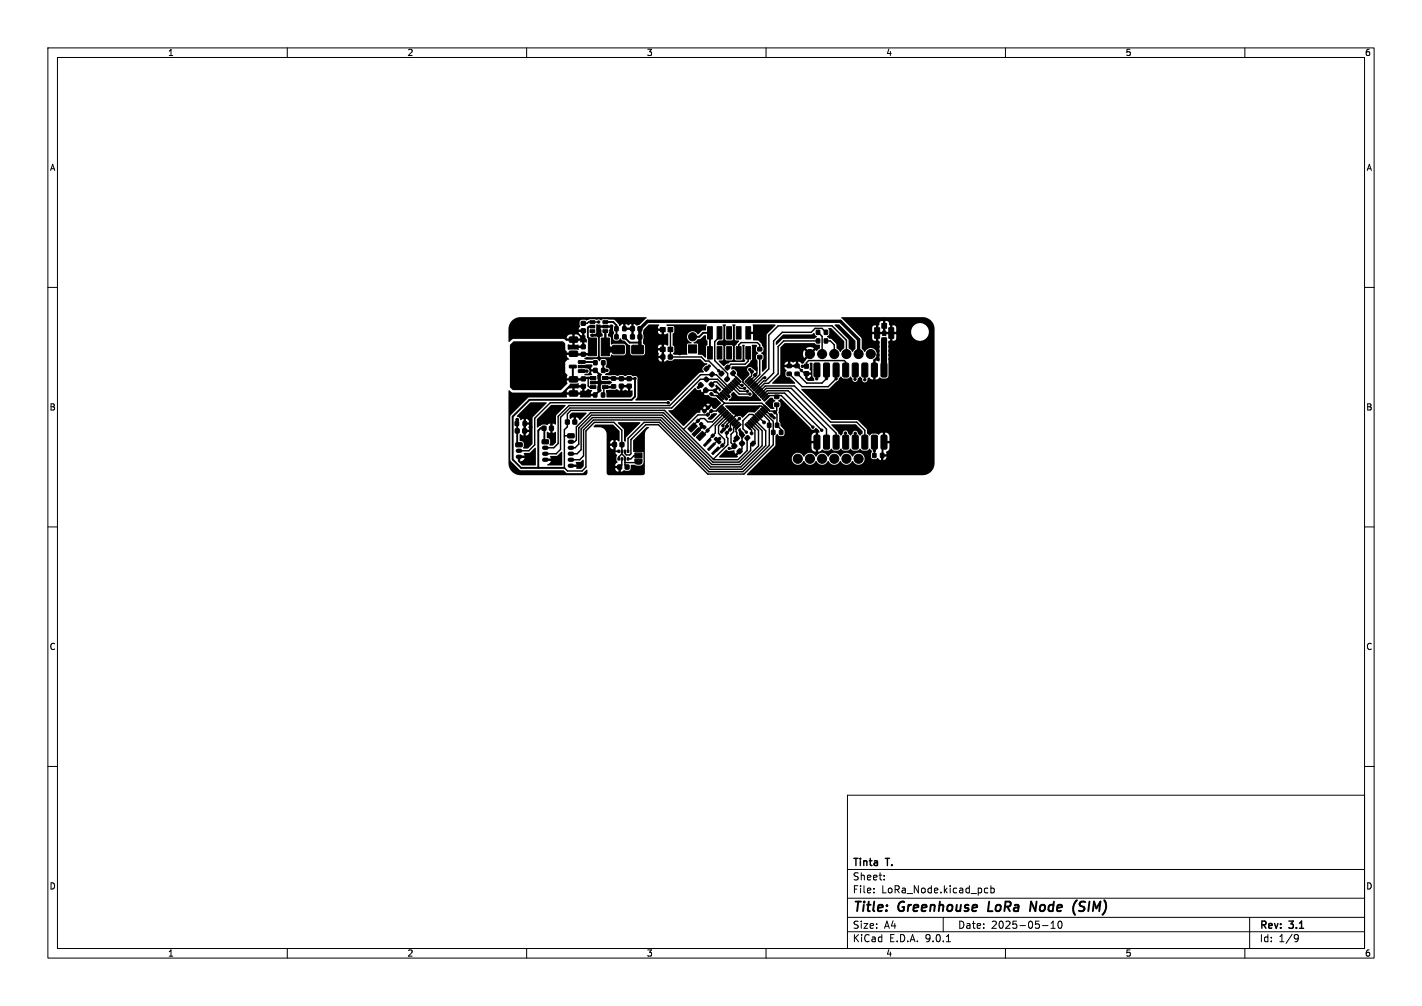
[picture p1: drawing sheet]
<svg xmlns="http://www.w3.org/2000/svg" width="297mm" height="210mm" viewBox="0 0 297 210" stroke-linecap="round" stroke-linejoin="round" font-family="sans-serif">
<defs><g id="words">
<g font-size="2.8">
<text x="178" y="190.9">Title:</text>
<text x="187.7" y="190.9">Greenhouse</text>
<text x="207.2" y="190.9">LoRa</text>
<text x="216.8" y="190.9">Node</text>
<text x="226.5" y="190.9">(SIM)</text>
</g>
<g font-size="2.1">
<text x="178" y="184">Sheet:</text>
<text x="178" y="181.2">Tinta</text>
<text x="185.2" y="181.2">T.</text>
<text x="178" y="186.7">File:</text>
<text x="184.1" y="186.7">LoRa_Node.kicad_pcb</text>
<text x="178" y="196.9">KiCad</text>
<text x="178" y="194.1">Size:</text>
<text x="184.7" y="194.1">A4</text>
<text x="185.7" y="196.9">E.D.A.</text>
<text x="193.3" y="196.9">9.0.1</text>
<text x="200" y="194.1">Date:</text>
<text x="207" y="194.1">2025-05-10</text>
<text x="263" y="194.3">Rev:</text>
<text x="263" y="196.9">Id:</text>
<text x="267.1" y="196.9">1/9</text>
<text x="269.4" y="194.3">3.1</text>
</g>
<g font-size="1.8">
<text x="35" y="11.9">1</text>
<text x="85" y="11.9">2</text>
<text x="135" y="11.9">3</text>
<text x="185" y="11.9">4</text>
<text x="235" y="11.9">5</text>
<text x="285" y="11.9">6</text>
<text x="10.3" y="35.9">A</text>
<text x="285.4" y="35.9">A</text>
<text x="10.3" y="85.9">B</text>
<text x="285.3" y="85.9">B</text>
<text x="10.3" y="135.9">C</text>
<text x="285.3" y="135.9">C</text>
<text x="10.3" y="185.9">D</text>
<text x="285.3" y="185.9">D</text>
<text x="35" y="199.9">1</text>
<text x="85" y="199.9">2</text>
<text x="135" y="199.9">3</text>
<text x="185" y="199.9">4</text>
<text x="235" y="199.9">5</text>
<text x="285" y="199.9">6</text>
</g>
</g></defs>
<g fill="none" stroke="#000" stroke-width=".21">
<path d="M10 10h277v190h-277zM12 12h273v186h-273zM60 10v2M110 10v2M160 10v2M210 10v2M260 10v2M10 60h2M285 60h2M10 110h2M285 110h2M10 160h2"/>
<path d="M177 166h108v32h-108zM285 160h2M60 198v2M110 198v2M160 198v2M177 194.5h108M177 191.5h108M177 187.5h108M177 181.5h108M182.5 186.3v.1M182.5 185.5v.1M184.7 183.6v.1"/>
<path d="M184.7 182.8v.1M197 191.5v3M197.7 196.6h.8M205.7 186.3h.6M205.7 185.5h.6M207 185.5l.4-.1 .3 .3-.2 .6h-.5M207 184.9v1.5M210 198v2M217.7 193.2h1.2M219.5 193.8h.9M219.5 192.7l.5-.4v1.5M221.2 192.4l.1-.1a.8 .8 0 0 1 .5 .7 .8 .8 0 0 1-.5 .8 1 1 0 0 1-.1-1.4z"/>
<path d="M260 198v2M261 191.5v6.5M270.6 195.1l.5 .1a.99 .99 0 0 1-.4 1.4h-.2M271.2 195.7l-.3 .3h-.3"/>
</g>
<g fill="none" stroke="#000" stroke-width=".4">
<path d="M119.6 76.5v2.6l.2 .1M121.5 75.6h2.5M121.7 74l.1 .1M123.7 68.2h-.7l-.2 .2v2l.9 .9M123.9 79.9h1M124.4 77.3l.7 .7v1.7l-.2 .2M124.9 79.9l.2 .1v1.7l-.8 .8M126 75.7v1.6M126.4 67.2h1.7l.7 .7v2.4M130.4 68.6v.1M130.4 70.4l1.1 1.1h2.2M131.4 79.1l1.2-.1v3.8l-.7 .7h-21.3l-3.5 3.5v8.9l1.7 1.8h9.1"/>
<path d="M148.2 69.4l.1 .1M148.3 69.5h-1.4l-.9 .8h-1.3M148.3 69.5v4.2M151.9 76.7h.1M153.1 77.9v.2M108 87.6v4.9l.4 .4h-.3M108 90h.1M108 87.6h.1M113.9 92.2l-.2-.2v-2.5l-.8-.1-.5 .5 .1 7.8M118.5 88.1h.1M121.8 80.6h.1M129.8 80.6h1.6"/>
<path d="M133.2 96.4h.1M184.3 92.7v2.4M206.6 188.2l-.3 2h1M215.1 190.2l.3-2 .9 2M224.9 187.9l-.1 .1M225.3 190.1l.8 .1M225.9 188.2l-.3 .2-.1 .4 .3 .4"/>
</g>
<g fill="#000" stroke="#000" stroke-width=".21">
<path d="M119 73.3h1.5l.2 .2v.8l-.3 .1h-1.4l-.1-.2zM119 70.4l1.5-.1 .2 .3v.7l-.3 .2h-1.4l-.1-.3zM118.9 76.3l1.4-.1 .1 .5-1.4 .1zM119 78.7l1.5-.1 .2 .3v.7l-.3 .2h-1.4l-.1-.3zM121.4 73.6h.8v.7h-.8zM121.4 72h.8v.8h-.8zM121.4 67.1h.8v.8h-.8zM121.4 68.7h.8v.7h-.8zM121.4 78.7h.8v.8h-.8zM120.8 77.2h1.4v.5l-1.3 .1zM120.8 75.3h1.4v.5l-1.3 .1zM122.9 70.6h1.7v3.7h-1.7z"/>
<path d="M124 76.9h.7v.8h-.7zM123.2 66.9h1v.6h-1zM123.2 67.9h1v.5h-1zM123.2 68.8h1v.6h-1zM123.3 78.6h1.2v.6h-1.2zM124 75.3h.7v.8h-.7zM125.6 70.6h1.7v3.7h-1.7zM125.7 76.9h.6v.8h-.6zM125.7 75.3h.6v.8h-.6zM125.9 68.8h1v.6h-1zM125.9 67.9h1v.5h-1zM125.9 66.9h1v.6h-1z"/>
<path d="M125.8 78.6h1.2v.6h-1.2zM127.7 78.7h.9v.7h-.9zM128.4 69.9h.7v.8h-.7zM128.4 68.2h.7v.8h-.7zM130.1 69.9h.6v.8h-.6zM129.4 78.7h.8v.7h-.8zM128 72.1h2.4v1.7h-2.4zM130.1 68.2h.6v.8h-.6zM131 78.7h.8v.7h-.8zM131.7 68.2h.8v.8h-.8zM131.7 69.9h.8v.8h-.8zM133.3 68.2h.7v.8h-.7z"/>
<path d="M133.3 69.9h.7v.8h-.7zM132 72.1h2.4v1.7h-2.4zM138.1 74.1h.7v.8h-.7zM137.9 72.5h1v.9h-1zM137.9 68.4h1v.9h-1zM139.6 74.1h.8v.8h-.8zM139.5 72.5h1v.9h-1zM139.5 68.4h1v.9h-1zM143.8 72h1.7v1.7h-1.7zM147.1 79l.5-.3 .5 .6-.6 .4-.5-.5zM147.5 76.5h.2l.4 .4-.6 .6-.5-.5zM148.6 77.7h.3l.3 .4-.5 .6-.5-.5z"/>
<path d="M147.8 72.4h1v2.5h-1zM147.8 68.2h1v2.6h-1zM149.8 72.4h1v2.5h-1zM149.8 68.2h1v2.6h-1zM150.6 77.5h.3l.3 .4-.6 .6-.4-.5zM151.9 76.3h.2l.4 .4-.6 .6-.5-.5zM151.4 79.1l.5-.5 .5 .5-.6 .6-.4-.4zM152.6 79.9l.2-.2 .9 1.1-.2 .1zM151.8 72.4h1v2.5h-1zM151.8 68.2h1v2.6h-1zM153 79.4l1.1 .9-.1 .2-1.1-.9zM152.6 77.8l.6-.4 .4 .5-.5 .5-.5-.3z"/>
<path d="M153.3 79.1l.2-.1 .9 1.1-.2 .1zM153.6 78.8l.2-.1 1 1-.2 .1zM153.8 72.4h1v2.5h-1zM153.8 68.2h1v2.6h-1zM155.6 79.6l1-.9 .2 .1-1 1zM155.8 72.4h1v2.5h-1zM155.8 68.2h1v2.6h-1zM157 77.3h.2l.2 .3-.4 .3-.3-.3zM157.6 77.9h.2l.3 .3-.4 .4-.3-.3zM158.3 72.6h.8v.6h-.8zM158.3 74.2h.8v.7h-.8zM164.4 76.1h.8v.6h-.8z"/>
<path d="M164.4 77.7h.8v.7h-.8zM166.1 76.1h.8v.6h-.8zM166.1 77.7h.8v.7h-.8zM168 76.1h.8v.7h-.8zM168 77.6h.8v.8h-.8zM170.1 75.8h.9l.3 .2v2.4l-.3 .3h-.8l-.2-.2v-2.4zM170.5 69h.7v.8h-.7zM170.5 70.8h.7v.8h-.7zM172.2 69h.6v.8h-.6zM172.1 75.8h.9l.3 .2v2.4l-.3 .3h-.8l-.2-.2v-2.4zM172.2 70.8h.6v.8h-.6zM174.1 75.8h.9l.3 .2v2.4l-.3 .3h-.8l-.2-.2v-2.4z"/>
<path d="M176.1 75.9l.8-.1 .4 .2v2.4l-.3 .3h-.8l-.2-.2zM178.1 75.8h.9l.3 .2v2.4l-.3 .3h-.8l-.2-.2v-2.4zM180.1 75.8h.9l.3 .2v2.4l-.3 .3h-.8l-.2-.2v-2.4zM182.1 75.8h.9l.3 .2v2.4l-.3 .3h-.8l-.2-.2v-2.4zM182.7 68.4h1v2.2h-1zM184.2 70.5h1v1h-1zM184.2 67.5h1v1h-1zM184.1 75.8h.9l.3 .2v2.4l-.3 .3h-.8l-.2-.2v-2.4zM185.6 68.4h1.1v2.2h-1.1zM107.6 88h.7v.8h-.7zM107.6 89.5h.8v.9h-.8zM107.8 92.5l1.2-.1 .1 .8-.2 .1h-1.1l-.1-.2z"/>
<path d="M109.2 89.5h.8v.9h-.8zM109.3 88h.6v.8h-.6zM113.2 89h.8v.8h-.8zM113.3 91.8h1.2l.1 .7-.2 .2h-1.1l-.1-.2zM114.8 89h.8v.8h-.8zM118.1 87.7h.8v.8h-.8zM119.7 87.7h.7v.8h-.7zM118.6 90.6l1.2-.1 .1 .8-.2 .1h-1l-.2-.2zM119 81.6h1.5l.2 .2v.8l-.3 .1h-1.4l-.1-.2zM121.4 80.3h.8v.7h-.8zM124 82h.6v.9h-.6zM123.3 79.6h1.2v.6h-1.2z"/>
<path d="M123.3 80.5h1.2v.6h-1.2zM125.6 82h.7v.9h-.7zM125.8 80.5h1.2v.6h-1.2zM127.7 80.3h.9v.7h-.9zM128 92.4h.7v.8h-.7zM129 97.1h.8v.8h-.8zM129 94h.4v.5h-.4zM129 95.6h.4v.5h-.4zM129.4 80.2h.8v.8h-.8zM129.7 94h.4v.5h-.4zM129.7 95.6h.4v.5h-.4zM129.5 92.4h.8v.8h-.8z"/>
<path d="M130.6 97.1h.8v.8h-.8zM130.3 94h.4v.5h-.4zM130.3 95.6h.4v.5h-.4zM131 94h.3v.5h-.3zM131 95.6h.3v.5h-.3zM131 80.2h.8v.8h-.8zM132.7 93.5l.3-.2 .9 .1 .2 .3v.7h-1.5zM132.6 94.6h1.5v1h-1.5zM132.6 95.9h1.5v.7l-.4 .3h-.8l-.3-.3zM143.7 89.5l1.2-1.3 .7 .8-1.2 1.2zM145.4 87.8l.4-.3 .3 .3-.4 .4-.3-.2zM146.2 79.9h.2l.5 .5-.4 .5-.6-.5z"/>
<path d="M146.1 88.5l.4-.3 .3 .3-.4 .4-.3-.2zM148.3 91.6l.3 .3-1.4 1.3-.3-.3zM147 81.3l.5-.4 .5 .7-.6 .4-.5-.5zM146.8 89.1l.3-.3 .4 .4-.4 .4-.3-.3zM146.8 85.8l.4-.3 .3 .4-.4 .3-.3-.2zM145.4 91.3l1.3-1.3 .7 .7-1.3 1.3zM149.1 92.4l.3 .3-1.3 1.4-.3-.3zM147.5 89.8l.3-.3 .3 .4-.3 .3-.3-.2zM147.5 86.5l.3-.3 .4 .3-.4 .4-.3-.2zM147.6 85.1l.3-.3 .3 .3-.3 .4-.3-.2zM148.1 80.1l.5-.3 .5 .6-.5 .4-.5-.5zM148.3 82.1l.3-.2 .3 .4-.3 .3-.4-.3z"/>
<path d="M148.6 94.6l1.4-1.3 .3 .3-1.4 1.3zM148.2 85.7l.4-.2 .3 .3-.4 .4-.3-.3zM148.5 90.9l.4-.3 .3 .3-.4 .4-.3-.2zM148.9 81.5l.4-.3 .3 .5-.4 .2-.3-.3zM149.2 91.6l.4-.3 .3 .3-.4 .4-.3-.2zM150.7 84.6l.2 .2-1.1 .9-.1-.2zM149.7 82.7l.2-.1 1 1-.2 .1zM150.1 85.9l.9-1 .2 .1-.9 1.1zM150.1 82.3l.2-.1 .9 1.1-.2 .1zM149.9 92.2l.3-.3 .4 .4-.4 .4-.3-.3zM150.4 86.2l1-.9 .2 .1-.9 1zM150.4 82l.3-.1 .9 1-.2 .1z"/>
<path d="M150.8 86.6l.9-1 .2 .1-.9 1.1zM150.8 81.6l.2-.1 .9 1.1-.2 .1zM150.6 92.9l.3-.3 .3 .4-.3 .3-.3-.2zM152.1 86l.2 .2-1 .9-.1-.2zM151.2 81.3l.2-.1 .9 1-.2 .1zM150.8 89.6l.4-.3 .3 .4-.4 .3-.3-.2zM151.5 87.3l.9-1 .3 .1-1 1.1zM151.5 80.9l.2-.1 1 1.1-.3 .1zM152.8 86.7l.2 .2-1 .9-.1-.2zM152 80.5l1 .9-.1 .2-1-.9zM151.7 90h.2l.3 .3-.4 .4-.3-.3zM151.8 88.7h.2l.2 .3-.4 .3-.3-.3z"/>
<path d="M153.1 87l.3 .3-1.1 .9-.1-.2zM152.3 80.1l1.1 .9-.1 .3-1.1-1zM152.6 88.3l.9-.9 .2 .1-.9 1.1zM152.4 89.3h.2l.3 .3-.4 .4-.3-.3zM152.9 88.7l1-.9 .2 .1-1 1zM153.2 92.6h.4l.3 .5-.5 .6-.6-.6zM153.3 89l.9-.9 .2 .1-.9 1.1zM154.6 88.5l.2 .2-1.1 .9-.1-.2zM153.7 91h.4l.3 .5-.5 .5-.6-.5zM154.3 93.7h.4l.3 .5-.5 .6-.6-.6zM154.5 92.4l.5-.4 .5 .6-.5 .5-.5-.4zM155.6 88.6l.2-.1 1 1-.2 .1z"/>
<path d="M156 88.2l.2-.1 .9 1.1-.2 .1zM156 80l.9-1 .2 .1-.9 1.1zM156 91h.3l.3 .4-.6 .6-.4-.5zM156.3 87.9l.2-.1 1 1-.2 .1zM157.3 79.4l.2 .2-1.1 .9-.1-.2zM156.7 87.5l.2-.1 .9 1-.2 .2zM156.7 80.7l.9-1 .2 .2-.9 1zM157.1 87l1.1 1-.1 .2-1.1-.9zM157 81l1-.9 .2 .1-.9 1.1zM157.2 92.1h.3l.3 .5-.6 .5-.5-.4zM157.5 86.7l1 .9-.1 .2-1-.9zM158.3 80.5l.2 .2-1 .9-.1-.2z"/>
<path d="M157.9 86.3l1 1-.1 .2-1.1-.9zM158.7 80.8l.2 .2-1 1-.2-.3zM158.2 86l1 .9-.1 .2-1-.9zM158.1 82.1l.9-.9 .2 .1-.9 1zM158.5 85.7l.2-.1 .9 1.1-.2 .1zM158.5 82.5l.9-1 .2 .1-.9 1.1zM158.8 85.4l.2-.1 1 1-.3 .1zM159.7 81.9l.3 .2-1.1 .9-.1-.2zM159.2 85l.2-.1 .9 1.1-.2 .1zM159.2 83.2l.9-1 .2 .1-.9 1.1zM159.5 84.7l.2-.1 1 1-.2 .1zM159.5 83.5l1-.9 .2 .1-1 1z"/>
<path d="M160.3 88.4h.7v.8h-.7zM161 86.4h.2l.3 .3-.3 .4-.4-.3zM161.2 89.9h.6v.8h-.6zM161.8 84.2h.8v.6h-.8zM161.8 82.5h.8v.7h-.8zM161.7 85.7h.2l.3 .3-.3 .4-.4-.3zM162 88.4h.6v.8h-.6zM162.8 89.9h.7v.8h-.7zM170.1 91l.8-.2 .4 .3v2.4l-.3 .3h-.8l-.2-.3zM172.1 91l.8-.2 .4 .3v2.4l-.3 .3h-.8l-.2-.3zM174.1 91l.8-.2 .4 .3v2.4l-.3 .3h-.8l-.2-.3zM176.1 91l.8-.2 .4 .3v2.4l-.3 .3h-.8l-.2-.3z"/>
<path d="M178.1 91l.8-.2 .4 .3v2.4l-.3 .3h-.8l-.2-.3zM180.1 91l.8-.2 .4 .3v2.4l-.3 .3h-.8l-.2-.3zM182.1 91l.8-.2 .4 .3v2.4l-.3 .3h-.8l-.2-.3zM182.3 94.7h.6v.8h-.6zM184.1 91l.8-.2 .4 .3v2.4l-.3 .3h-.8l-.2-.3zM183.9 94.7h.7v.8h-.7z"/>
<circle cx="107.5" cy="67.8" r=".25"/>
<circle cx="107.9" cy="74.6" r=".25"/>
<circle cx="107.9" cy="78.3" r=".25"/>
<circle cx="107.9" cy="76.4" r=".25"/>
<circle cx="108.9" cy="75.5" r=".25"/>
<circle cx="108.9" cy="79.2" r=".25"/>
<circle cx="108.9" cy="77.3" r=".25"/>
<circle cx="109" cy="67.8" r=".25"/>
<circle cx="110" cy="74.6" r=".25"/>
<circle cx="110" cy="78.3" r=".25"/>
<circle cx="110" cy="76.4" r=".25"/>
<circle cx="110.4" cy="67.8" r=".25"/>
<circle cx="111" cy="75.5" r=".25"/>
<circle cx="111.1" cy="79.2" r=".25"/>
<circle cx="111.1" cy="77.3" r=".25"/>
<circle cx="111.8" cy="67.8" r=".25"/>
<circle cx="112.2" cy="74.6" r=".25"/>
<circle cx="112.2" cy="78.3" r=".25"/>
<circle cx="112.2" cy="76.4" r=".25"/>
<circle cx="113.2" cy="75.5" r=".25"/>
<circle cx="113.2" cy="79.2" r=".25"/>
<circle cx="113.2" cy="77.3" r=".25"/>
<circle cx="113.3" cy="67.8" r=".25"/>
<circle cx="114.3" cy="74.6" r=".25"/>
<circle cx="114.3" cy="78.3" r=".25"/>
<circle cx="114.3" cy="76.4" r=".25"/>
<circle cx="114.7" cy="67.8" r=".25"/>
<circle cx="116.2" cy="67.8" r=".25"/>
<circle cx="117.6" cy="67.8" r=".25"/>
<circle cx="119.8" cy="72.4" r=".25"/>
<circle cx="121.5" cy="76.5" r=".25"/>
<circle cx="121.8" cy="70.7" r=".25"/>
<circle cx="122.6" cy="77.5" r=".25"/>
<circle cx="123.7" cy="70" r=".25"/>
<circle cx="124.9" cy="79.9" r=".25"/>
<circle cx="125" cy="67.2" r=".25"/>
<circle cx="126.4" cy="79.9" r=".25"/>
<circle cx="126.8" cy="77.3" r=".25"/>
<circle cx="127.6" cy="69.4" r=".25"/>
<circle cx="129.9" cy="67" r=".25"/>
<circle cx="131.2" cy="73" r=".25"/>
<circle cx="131.2" cy="67" r=".25"/>
<circle cx="132.6" cy="79" r=".25"/>
<circle cx="132.6" cy="67" r=".25"/>
<circle cx="135.2" cy="77.9" r=".25"/>
<circle cx="135.2" cy="74.9" r=".25"/>
<circle cx="135.2" cy="69.5" r=".25"/>
<circle cx="135.2" cy="70.8" r=".25"/>
<circle cx="135.2" cy="73.6" r=".25"/>
<circle cx="135.2" cy="72.2" r=".25"/>
<circle cx="135.2" cy="76.3" r=".25"/>
<circle cx="138.4" cy="70.8" r=".25"/>
<circle cx="141.9" cy="69.1" r=".3"/>
<circle cx="142" cy="73.8" r=".3"/>
<circle cx="143.3" cy="75.7" r=".25"/>
<circle cx="144.7" cy="70.3" r=".85"/>
<circle cx="144.7" cy="75.7" r=".25"/>
<circle cx="146.2" cy="75.7" r=".25"/>
<circle cx="146.8" cy="71.5" r=".25"/>
<circle cx="148.1" cy="76.4" r=".25"/>
<circle cx="150.1" cy="77.4" r=".25"/>
<circle cx="150.3" cy="71.5" r=".25"/>
<circle cx="153.3" cy="71.6" r=".25"/>
<circle cx="155.2" cy="78.2" r=".25"/>
<circle cx="156.6" cy="77.1" r=".25"/>
<circle cx="157.4" cy="73.6" r=".25"/>
<circle cx="157.4" cy="76.2" r=".25"/>
<circle cx="158.7" cy="69.5" r=".25"/>
<circle cx="159.7" cy="75.5" r=".25"/>
<circle cx="159.7" cy="78.9" r=".25"/>
<circle cx="163.3" cy="79" r=".25"/>
<circle cx="164.5" cy="73.7" r=".25"/>
<circle cx="164.8" cy="70.3" r=".25"/>
<circle cx="166.3" cy="73.7" r=".25"/>
<circle cx="167.6" cy="76.5" r=".25"/>
<circle cx="169.2" cy="73.9" r=".95"/>
<circle cx="170.6" cy="79.1" r=".25"/>
<circle cx="171.7" cy="73.9" r=".95"/>
<circle cx="172.6" cy="79" r=".25"/>
<circle cx="174.2" cy="73.9" r=".95"/>
<circle cx="174.6" cy="79.1" r=".25"/>
<circle cx="175.4" cy="68.5" r=".25"/>
<circle cx="175.5" cy="71.6" r=".25"/>
<circle cx="176.8" cy="73.9" r=".95"/>
<circle cx="177.6" cy="70.7" r=".25"/>
<circle cx="178.6" cy="79.2" r=".25"/>
<circle cx="179.3" cy="73.9" r=".95"/>
<circle cx="180.6" cy="79.3" r=".25"/>
<circle cx="181.8" cy="69.5" r=".25"/>
<circle cx="181.9" cy="73.9" r=".95"/>
<circle cx="182.6" cy="79.6" r=".25"/>
<circle cx="183.2" cy="67.5" r=".25"/>
<circle cx="183.4" cy="74.1" r=".25"/>
<circle cx="183.4" cy="73.3" r=".25"/>
<circle cx="183.4" cy="71.5" r=".25"/>
<circle cx="183.4" cy="72.4" r=".25"/>
<circle cx="183.4" cy="75" r=".25"/>
<circle cx="184.7" cy="66.7" r=".25"/>
<circle cx="185.9" cy="74.1" r=".25"/>
<circle cx="185.9" cy="73.2" r=".25"/>
<circle cx="185.9" cy="71.5" r=".25"/>
<circle cx="185.9" cy="72.3" r=".25"/>
<circle cx="185.9" cy="75" r=".25"/>
<circle cx="186.2" cy="67.4" r=".25"/>
<circle cx="187.3" cy="74.8" r=".25"/>
<circle cx="187.3" cy="76.6" r=".25"/>
<circle cx="187.3" cy="78.4" r=".25"/>
<circle cx="187.5" cy="69.5" r=".25"/>
<circle cx="188.3" cy="75.7" r=".25"/>
<circle cx="188.3" cy="77.5" r=".25"/>
<circle cx="188.3" cy="79.3" r=".25"/>
<circle cx="189.4" cy="74.8" r=".25"/>
<circle cx="189.4" cy="76.6" r=".25"/>
<circle cx="189.4" cy="78.4" r=".25"/>
<circle cx="190.5" cy="75.7" r=".25"/>
<circle cx="190.5" cy="77.5" r=".25"/>
<circle cx="190.5" cy="79.3" r=".25"/>
<circle cx="191.6" cy="74.8" r=".25"/>
<circle cx="191.6" cy="76.6" r=".25"/>
<circle cx="191.6" cy="78.4" r=".25"/>
<circle cx="192.6" cy="75.7" r=".25"/>
<circle cx="192.6" cy="77.5" r=".25"/>
<circle cx="192.6" cy="79.3" r=".25"/>
<circle cx="193.7" cy="74.8" r=".25"/>
<circle cx="193.7" cy="76.6" r=".25"/>
<circle cx="193.7" cy="78.4" r=".25"/>
<circle cx="106.8" cy="82.6" r=".25"/>
<circle cx="106.8" cy="83.9" r=".25"/>
<circle cx="106.8" cy="85.3" r=".25"/>
<circle cx="108" cy="87.6" r=".3"/>
<circle cx="108.3" cy="82.6" r=".25"/>
<circle cx="108.3" cy="83.9" r=".25"/>
<circle cx="109.4" cy="98.7" r=".25"/>
<circle cx="109.7" cy="82.6" r=".25"/>
<circle cx="110.9" cy="98.7" r=".25"/>
<circle cx="110.9" cy="89.2" r=".25"/>
<circle cx="111.1" cy="95.8" r=".25"/>
<circle cx="111.6" cy="85.6" r=".25"/>
<circle cx="112.3" cy="98.7" r=".25"/>
<circle cx="113.8" cy="98.7" r=".25"/>
<circle cx="115.2" cy="98.7" r=".25"/>
<circle cx="115.3" cy="91.4" r=".25"/>
<circle cx="115.3" cy="85.7" r=".25"/>
<circle cx="116.7" cy="96.1" r=".25"/>
<circle cx="119.8" cy="80.7" r=".25"/>
<circle cx="120.7" cy="97.2" r=".25"/>
<circle cx="121.4" cy="86.6" r=".25"/>
<circle cx="123" cy="82.4" r=".25"/>
<circle cx="127.2" cy="82.2" r=".25"/>
<circle cx="127.5" cy="89.9" r=".25"/>
<circle cx="127.6" cy="98.6" r=".25"/>
<circle cx="130.5" cy="88.8" r=".25"/>
<circle cx="132" cy="88.8" r=".25"/>
<circle cx="133.7" cy="91.5" r=".25"/>
<circle cx="133.9" cy="98.6" r=".25"/>
<circle cx="135.2" cy="80.2" r=".25"/>
<circle cx="135.2" cy="81.8" r=".25"/>
<circle cx="139.6" cy="84.1" r=".25"/>
<circle cx="143" cy="84.1" r=".25"/>
<circle cx="144.1" cy="85.1" r=".25"/>
<circle cx="145.9" cy="80.9" r=".25"/>
<circle cx="146.4" cy="89.2" r=".25"/>
<circle cx="148.7" cy="87" r=".25"/>
<circle cx="149.2" cy="84.1" r=".25"/>
<circle cx="150.3" cy="91.5" r=".25"/>
<circle cx="150.7" cy="90.2" r=".25"/>
<circle cx="151" cy="88.9" r=".25"/>
<circle cx="151.7" cy="83.3" r=".25"/>
<circle cx="152.2" cy="82.8" r=".25"/>
<circle cx="152.3" cy="93.6" r=".25"/>
<circle cx="152.6" cy="85.3" r=".25"/>
<circle cx="153.3" cy="82.5" r=".25"/>
<circle cx="153.4" cy="92.1" r=".25"/>
<circle cx="154.4" cy="87.4" r=".25"/>
<circle cx="155" cy="90.7" r=".25"/>
<circle cx="155" cy="80.4" r=".25"/>
<circle cx="155.5" cy="81.1" r=".25"/>
<circle cx="155.9" cy="90.2" r=".25"/>
<circle cx="156.1" cy="81.7" r=".25"/>
<circle cx="156.6" cy="82.3" r=".25"/>
<circle cx="157" cy="90.5" r=".3"/>
<circle cx="157.1" cy="85.7" r=".25"/>
<circle cx="158" cy="83.3" r=".25"/>
<circle cx="159.3" cy="97.3" r=".25"/>
<circle cx="159.6" cy="88.2" r=".3"/>
<circle cx="160.8" cy="97.3" r=".25"/>
<circle cx="161" cy="84.2" r=".25"/>
<circle cx="161.7" cy="87.2" r=".25"/>
<circle cx="162.2" cy="97.3" r=".25"/>
<circle cx="163.3" cy="86" r=".25"/>
<circle cx="166.1" cy="88.7" r=".25"/>
<circle cx="166.6" cy="95.8" r=".95"/>
<circle cx="168" cy="88.7" r=".25"/>
<circle cx="169.2" cy="95.8" r=".95"/>
<circle cx="169.8" cy="89.2" r=".25"/>
<circle cx="170.6" cy="89.9" r=".25"/>
<circle cx="171.6" cy="89.8" r=".25"/>
<circle cx="171.7" cy="95.8" r=".95"/>
<circle cx="172.7" cy="83.2" r=".25"/>
<circle cx="174.2" cy="83.2" r=".25"/>
<circle cx="174.2" cy="95.8" r=".95"/>
<circle cx="174.8" cy="86.3" r=".25"/>
<circle cx="175.6" cy="83.2" r=".25"/>
<circle cx="175.6" cy="80.1" r=".25"/>
<circle cx="176.3" cy="86.3" r=".25"/>
<circle cx="176.6" cy="90.4" r=".25"/>
<circle cx="176.8" cy="95.8" r=".95"/>
<circle cx="177.7" cy="86.3" r=".25"/>
<circle cx="178.5" cy="89" r=".25"/>
<circle cx="178.6" cy="90.5" r=".25"/>
<circle cx="179.3" cy="86.3" r=".25"/>
<circle cx="179.3" cy="95.8" r=".95"/>
<circle cx="179.6" cy="90" r=".25"/>
<circle cx="180" cy="82.2" r=".25"/>
<circle cx="180.7" cy="86.3" r=".25"/>
<circle cx="181.5" cy="82.2" r=".25"/>
<circle cx="182.2" cy="86.3" r=".25"/>
<circle cx="182.6" cy="94.1" r=".25"/>
<circle cx="182.9" cy="82.2" r=".25"/>
<circle cx="184.6" cy="89.7" r=".25"/>
<circle cx="186.2" cy="92.3" r=".25"/>
<circle cx="194.1" cy="94.9" r=".25"/>
<circle cx="194.1" cy="90.6" r=".25"/>
<circle cx="194.1" cy="84.8" r=".25"/>
<circle cx="194.1" cy="86.3" r=".25"/>
<circle cx="194.1" cy="96.3" r=".25"/>
<circle cx="194.1" cy="89.2" r=".25"/>
<circle cx="194.1" cy="93.4" r=".25"/>
<circle cx="194.1" cy="92.1" r=".25"/>
<circle cx="194.1" cy="87.7" r=".25"/>
</g>
<path d="M108.1 94.1h.5M108.1 95.4h.5M113.6 93.5h.5M113.6 94.7h.5M113.6 96h.5M119 93.5h.5M119 94.7h.5M119 96h.5M119 92.2h.5M119 97.2h.5" fill="none" stroke="#000" stroke-width=".9"/>
<g fill="none" stroke="#000" stroke-width=".3">
<path d="M120.6 69.6l1.2 1.1M121.5 77.5h1.1M122.8 78.9v1.7l.3 .2h.8M125 67.2h-2.1l-.2 .3h-.9M125.8 77.3h1M140 68.8v5.7h6.5l.8 .9h.8l2.6 2.6M148.1 76.4l-.4 .4M150.3 69.5v.8l-1 1v4l2.7 2.7v1l-.1 .2M153.1 78.1l1.1 1.1M153.5 80l1.1 1.1h.9M153.8 79.6l.9 .8h.3M154.3 68.7v.8"/>
<path d="M155.2 78.2v1.6l2.8 2.8v.7M156.3 69.5v.8M156.3 73.7v1.7l-.7 .6h-2.9l-.8 .7M156.6 77.1l.4 .5v.9l-.8 .8M157.4 76.2h.1M157.5 76.2l.6 .6v1.1l-1.5 1.7M158.7 74.5v3.7l-1.8 1.8M158.7 72.9v-.9l-.5-.5h-3.4l-.5 .5v1.7M159.7 78.9h-.3l-1.8 1.8M164.8 78h.1M166.5 76.4l1.6 1.6h.3M167.6 76.5h.7"/>
<path d="M168.4 76.4v-.7l.5-.4h7.4l.3 .3v1M170.6 77.8v1.3M170.9 71.2h-7.2l-1.2 1.1v5.7l-2 2h-.8l-1.4 1.4M170.9 69.4l.8 .8v3.7M172.5 69.4l-.8-.9h-1.4l-.9 .9h-6l-1.8 1.8v6.7l-1.7 1.6h-.4l-1.5 1.5M172.5 71.2h.9l.8 .8v1.9M172.6 77.9v1.1l-.9 1h-3.2l-2-2M174.6 77.9v1.2l-1.6 1.6h-5.5l-2.6-2.7M176.8 73.9v-2.9l-3-3h-11.3l-1.9 2v7l-3.3 3.3M178.6 77.8v1.4M180.6 77.9v1.4M119.3 91h-1.4"/>
<path d="M120.3 88.1h.1M126.4 80.8l-.3 .3v1.2l-.1 .2M129.9 95.8v1.3l-.5 .4M129.9 94.8l-.7 .6v.4M129.9 94.8l.6 .6v1.7l.5 .4M133.3 96.4l-.1 .2h-2.7M133.3 95.1h-.9l-.7 .7h-.5M139.6 84.1h-24.7l-3.2 3.2v5.6l-1.3 1.2h-2M139.6 84.1h.1M145.8 87.9l-1.2 1.1v.2M146.4 80.4l-.5 .5M146.4 88.5l.7 .7"/>
<path d="M146.4 89.2h.1M146.8 88.9l-1.3 1.3M147.3 81.3l.2 .2h1.8l1.4 1.3M147.8 86.6h-2l-3.1 3M147.8 89.7l-1.1 1.3h-.3M148.5 80.1h.3l.4-.4h.5l2 2M148.6 82.3l.3 .3h.8l1.6 1.6M148.6 85.8l-.8 .8M149.5 91.6l.7 .7M149.8 92l-1.2 1.2M150.3 91.5l-.4 .4M150.3 83.2h.1"/>
<path d="M151 85.9l-2.2 2.2h-1l-.7-.7h-.8l-.3 .3M151 82.4l.7 .9M151.3 84.2l-1.6 1.6h-1.1M151.3 84.2h7.8l1.7 1.6h.7l.3 .3M151.4 86.2l-3.6 3.6M151.4 82.1l.7 .7h.1M151.7 86.6l-2.3 2.3v1.5l-1.6 1.7v.3M152.1 86.9l-2 2v1.6l1.2 1.2v.8l-1.5 1.6h-.4M152.1 81.4l-2.2-2.2h-3.6l-6 6h-21.3l-1.9 1.9v6.7l-.9 .9h-2.3M152.4 87.3h.1M152.4 87.3l-1.4 1.6M152.4 81l-2.8-2.8h-3.3l-6.4 6.5h-21.1l-2.2 2.2v5.7l-.9 .9h-1.8"/>
<path d="M152.8 80.7l1.6 1.6h2.2M153.1 88l-.6 .6v1l-.8 .8v.8l.3 .3v1.3l-3 3.1M153.1 80.3l1.4 1.4h1.6M153.4 93.1l-.5 .5h-.6M153.4 93.1h.1M153.7 86.7l-1.8 1.8v.5l-1.2 1.2M153.8 88.7l-.6 .6v.8l-.5 .6v1.7l.7 .7M154.2 89l-.5 .5 .2 2.1-.5 .5M154.4 87.4l-.9 .9M155 90.7v3l-.5 .5M156 91.5v2.6l-1.9 1.9h-5l-10.3-10.3h-19.6l-.7 .7v2.7l-.6 .6v8l.6 .6h3.1l.8-.8v-7.6l1.8-1.7h4l1.7 1.6v5M156.2 89l.8 .8v.7"/>
<path d="M156.6 88.7l1.1 1.1v2.4l-.9 .9v.9l-2.5 2.5h-5.4l-10.3-10.3h-15.3l-2.9 2.9v2.8l-.4 .3h-.7M156.9 88.3l1.5 1.6v3.2l-3.8 3.9h-5.9l-10.3-10.3h-14.9l-2.6 2.6v3.4l-.8 .8h-.8M157.3 88l1.9 1.9v3.2l-4.4 4.4h-6.4l-10.3-10.3h-14.4l-2.3 2.3v4.4l-.9 .8h-1.2M157.6 87.6l2.3 2.3v3.1l-4.9 5h-6.8l-10.3-10.3h-14l-2 2v5.5l-.8 .8h-1.8M158 87.3l-.8-.8h-.7l-1.3 1.3v1.7l.7 .7M158.3 86.9l1.3 1.3M158.5 85.1l.1-.3h.4l2 2h.2l.5 .4M158.7 81.7l1.1-1.1h6.1l7.6 7.5h5.4l1.7 1.7v1.8M159 86.2l1.7 1.7v5.1l-5.5 5.5h-7.2l-10.3-10.3h-3.2l-3.3 3.3v2.7M159 82.1l1-1h5.3l9.3 9.3v1.2M159.4 82.4l.9-.8h4.3l8 8v2M159.4 85.9l2.1 2.1v4.8l-6.1 6.2h-7.6l-10.3-10.3h-2.6l-3.1 3.1v2.9l-.3 .3h-.7l-.3-.3v-.5"/>
<path d="M159.7 82.8l.8-.7h3.4l7.7 7.7M160.1 83.2l.6-.6h2.5l6.6 6.6M162.2 84.3v1.4l-.3 .4 .4 .4v2.3l.9 .9v.6M176.6 90.4v1.9M178.6 90.5v1.8M182.6 92.9v2.3M184.6 92.3l-.3 .4"/>
</g>
<path d="M119.8 74h1.9M121.8 73.9h1.9M123.7 71.3v1.1M123.9 78.9h-1.9l-.3 .3h-1.9M123.9 78.9h.1M126.4 78.9l5 .2M126.4 69.1v3.3M128.2 80.7l-.2 .1h-1.6" fill="none" stroke="#000" stroke-width=".5"/>
<path d="M126.4 72.4l.6 .6h2.2M184.6 71.1v6.1" fill="none" stroke="#000" stroke-width="1.3"/>
<path d="M133.7 68.6v3.9l-.5 .5M133.7 68.6l1.5-1.5h40.3l3.8 3.8v3" fill="none" stroke="#000" stroke-width=".7"/>
<g fill="#000">
<path d="M106.5 72l.8-.7h10.3l.5 .4v1.3l.3 .6 1.4 .1-.1 .4h-1.3v.4l.5 .5-.4 .1-.4 .5v2.2l.4 .5-.1 .6 1.3 .1 .1 .4h-1.4l.1 .7-1.4 1.3h-10l-.6-.6zM120.7 76.2l3-.1 .1 .3-.3 .7h.8v.4l-.8 .1 .2 .5-.1 .2h-1.4l-.2-.1 .2-.1a.71 .71 0 0 0 .8-1l-.3-.2h-1.9zM124.6 67.7h.7l.1 .2h2l.1-.2a.43 .43 0 0 1 .6 .4v.8l.2 .7-.2 .3v.9l.3 .3h.7l.5-.5 .4 .4 .4 .1 .8 .8 .4 .1v1.8l.3 .3 2.4 .1 .4-.3v-.5h2.7l.2 .5-.1 .4h.7v-1.1h-.8v.2h-2.7v-1h2.7v.3h.8v-.7h-.5l-.3 .4h-2.7v-.4l-.4-.3v-2.4h3.1l.3 .4 .5 .1v-.7h-.8v.2h-3.1l.1-.5 1.1-1.1h2l.2 .2-.3 .7h1v.2l.3 .1v.9l.7-.2 .2 .1v2.4l-.9-.1v3.5l.7-.3 1 .1 .4-.3h5.4l.9 .7 .6 .2-1 1 .3 .8-.9 .2-6 5.9-.5-.3-6.8 .1-.1-.2 .4-.6v-3.5a.62 .62 0 0 0-.2-.7 .62 .62 0 0 0-.7 0l-.5-.3-1.2 .2-.4-.2-1.3 .2-.3-.2h-2.1v-.2l.2-.2a.66 .66 0 0 0 .7-.8l-.8-.5 .2-1.2-.3-.4h-.7l-.5 .4-.5-.4-2.3 .1-.4-.3h15.5l.3 .5 .4 .2v-.7h-16.2l.6-.3 2 .1 .2-.2 .1-3.9h.4v3.8l.1 .2 1.9 .1 .4-.6 .4 .2h2.2l.4-.4v-1.6l-.2-.4h-2.4l-.5 .1v-1.4l-.6-.4 .4-1.7h-2l.5 1.7-.6 .4h-.4l-.3-.2-1.3-.1v-.5l1.2-.1zM124.7 78.3l.4-.3a.36 .36 0 0 1 .4 0 .36 .36 0 0 1 .2 .3l-.2 .3 .1 .9h1.8l.5 .3-.6 .5h-1.7l-.1 .9 .2 .4-.2 .1a.3 .3 0 0 1-.3 .2 .3 .3 0 0 1-.3-.3l-.2-.2 .3-1.3h-1l-.1-.1 .1-.4h1l-.2-.5zM107 66.8l.8-.4 .9-.2h26.2l.2 .1-1.6 1.5-.5 .2-.6-.4v2.6l-.2 .1-.3-.1v-1.3h-1.4l-.3-.4v-.1h1.7v-.8l-.6 .3-.6-.3v.8h-.5v-.8l-.8 .5-.2-.5-.9-.8-2.5-.1a.27 .27 0 0 1-.3 .2 .27 .27 0 0 1-.3-.2l-2-.1a.91 .91 0 0 1-1.1 .1l-.6 .1-.4 .2v.8l.1 .4-.3 .6h.9v.2l.3 .1v.9l.2 .1v.5l.3 .3v.6l-.5-.1v.9l-.4 .3h-.8l-.1 .4h-2l-.2-.2v-.9h2.1l.2 .2h.7v-.7a.25 .25 0 0 1-.3 .1 .25 .25 0 0 1-.1-.4h-1.2v.9h-.5v-.9l-1.2 .1-.7-.5h-10.4l-.9 .7-.1-.9 15 .1a.75 .75 0 0 0-.7-.8h-.5v.8h-.5v-.8a.85 .85 0 0 0-1.1 .7h-12.2v-1.2h14.7a.73 .73 0 0 0 .7 .7v-.7h-15.4l.2-1.5zM144.9 71.4l.8-.6 .7-.1 .7-.7 .4 .1v.7l.3 .4v.7l-.3 .4-.1 2.4-.7-.6-.9-.1v-2.1l-.2-.2h-.7zM139.2 67.8l8.4-.1-.1 1.2-.8 .1-.9 .8a1.21 1.21 0 0 0-2.1-.2 1.21 1.21 0 0 0 .8 1.9l-.1 .2h-.7l-.2 .2v2.2h-2.8l-.2-.3 .3-.4v-1l-.3-.4v-2.3l.3-.4v-1l-.2-.2h-1.2zM151 67.8l.5-.1 .1 .2-.1 .3v2.6l.2 .3h1.1l.2-.2 .1-2.7-.2-.4h.7l-.1 .4v2.6l.2 .3h.6l.1 .1-.9 1.1v2.7l.2 .2h1.1l.2-.1v-3l.5-.1v3l.1 .3-.2 .3h-2.8l-.9 .4-.6 .5-1-1.1 .1-.1 .6-.1 .3-.2v-2.7h.4v2.8l.2 .1h1.1l.3-.2v-2.7l-.1-.2h-1.3l-.2 .2h-.4l-.3-.2-1.1-.1v-.5l.4-.4h.7l.3-.3zM157.1 72l1 .1-.2 .5v.6l.5 .5-.5 .6v.6l.3 .4v2.1h-.5l-.5-.5a.6 .6 0 0 0-1-.1 .6 .6 0 0 0 .2 .9l.1 .6-1.3 1.3-1.3-1.3v-.7l-.6-.5a.37 .37 0 0 1-.6-.1 .37 .37 0 0 1 .2-.5h2.8l.9-.9 .5-.6zM157.2 67.7l4.8 .1-1.8 2-.1 7-.8 .8-.2-.1v-2.2l.3-.4 .1-.6-.4-.4a.25 .25 0 0 1-.1-.3 .25 .25 0 0 1 .3-.1l.1-.9-.4-.9-.6-.6-1.1-.1v-1.3h-1v-.4l1-.1zM167 77.3l.4-.3 .3 .2-.3 .5zM169.2 75.8h.5v2.7l.3 .5 .1 .5h-1.4l-.5-.6h.5a.71 .71 0 0 0 .7-.7h-.7v.7h-.5v-.8l.2-.1 .1-.2 .9-.1-.3-.6 .1-.4z"/>
<path d="M162.1 71.3l1.5-1.5h5.9l.5-.3 .3 .5 .3 .2-.5 .5h-6.5l-1.4 1.3-.2-.1zM163.8 71.7l6.3-.1 .4 .3 .7 .1v.7l-.6 .6-.2-.2-.8 .7-.3-.3 .7-.8a1.43 1.43 0 0 0-1.7 0l.8 .8-.4 .3-.7-.7a1.43 1.43 0 0 0 0 1.6l.7-.7 .4 .3-1.4 1.6h-.3l-.4-.3-.3-.1v.8l-.2 .1-.1 .2h-2.5l.1 .4a.37 .37 0 0 1 .3 .4 .37 .37 0 0 1-.2 .3l.1 .9 .8 .2 1.1 1.1v.2h-4.8l1.6-1.9 .1-2.1h1.6v-.6h.5v.6h1.1v-.6h-.1a.64 .64 0 0 1-.9 0h-.6a.69 .69 0 0 0-.7 .6h-.9v-3.5zM173 68.5h.6l2.7 2.7v1.5l-.8 .8-.8-.8-.1-1-.9-.9-.5-.1-.4-.3a.25 .25 0 0 1 0-.3 .25 .25 0 0 1 .3-.1l.1-1zM174.4 67.8h.9l3.3 3.3 .1 1.7-.6 .7-.8-.8-.1-1.9-2.8-2.8zM175.7 66.2h17.1a2.49 2.49 0 0 1 2.4 2.5v28a2.5 2.5 0 0 1-2.5 2.5l-36.7-.1 3.3-3.4h6.1a1.3 1.3 0 0 0 1 1.3 1.3 1.3 0 0 0 1.5-.8 1.39 1.39 0 0 0 1.3 .8 1.39 1.39 0 0 0 1.2-.8 1.39 1.39 0 0 0 1.3 .8 1.39 1.39 0 0 0 1.3-.8 1.39 1.39 0 0 0 1.2 .8 1.39 1.39 0 0 0 1.3-.8 1.39 1.39 0 0 0 1.3 .8 1.39 1.39 0 0 0 1.3-.8 1.28 1.28 0 0 0 1.6 .8 1.28 1.28 0 0 0 .7-1.7 1.28 1.28 0 0 0-1.7-.6l-.6 .6a1.39 1.39 0 0 0-1.3-.8 1.39 1.39 0 0 0-1.3 .8 1.39 1.39 0 0 0-1.2-.8 1.39 1.39 0 0 0-1.3 .8 1.39 1.39 0 0 0-1.3-.8 1.39 1.39 0 0 0-1.3 .8 1.39 1.39 0 0 0-1.2-.8 1.39 1.39 0 0 0-1.3 .8 1.32 1.32 0 0 0-1.4-.8 1.32 1.32 0 0 0-1.1 1.2h-6.1l2.2-2.2h8l.3 .6 .6 .2v-1.8h-.9v1h-8l.5-.6v-1.8h7.5v.9h.9v-1.7a.81 .81 0 0 0-.9 .8h-7.5l.3-.5 .6 .4h.7l.3-.4-.1-.8-.8-.8v-.6l-.3-.4v-1.6l-.1-.4 .1-.8 .3-.4v-.6l-.1-.3-.3-.1v-.2l.6-.4 6.1 6.2a.56 .56 0 0 0 .5 .3 .56 .56 0 0 0 .5-.3l.2-.1 .7 .9-.3 .1v4l.7-.3a.38 .38 0 0 1 .6 .1l1-.1 .4-.4 .6 .5 1.1-.2a.3 .3 0 0 1 .3-.3 .3 .3 0 0 1 .3 .3l1.1 .2 .6-.5 .6 .5 1.1-.2a.3 .3 0 0 1 .3-.3 .3 .3 0 0 1 .3 .3l1.1 .2 .7-.4 .4 .6-.2 .4 .1 1 .9 .1 .4-.2 .5 .4h.7a.69 .69 0 0 0 .7-.7h-.7v.7h-.5v-.9h.3v-.3h.9l-.1-.5a.96 .96 0 0 0 .7-.8v-1h-1.1l-.3-.3v-.2h1.4v-.9a.81 .81 0 0 0-.9-.8v1.7h-.5v-1.7l-.7 .3a.38 .38 0 0 1-.7-.1h-.8l-.6 .4-.5-.4-.1-1-1.9-1.8h-5.4l-6.3-6.4 .1-.1h5.5l2.1-1.8 .1-.4 .4-.4 .6 .4h1l.4-.4 .4 .3a.63 .63 0 0 0 .5 .8 .63 .63 0 0 0 .7-.7l.4-.4 .1 .1a.68 .68 0 0 1 .4 .8 .62 .62 0 0 0 .8 .2 .62 .62 0 0 0 .3-.7l.3-.2 .5 .3 .4 .1v-3.9h.5v3.9l.7-.3a.38 .38 0 0 1 .6 .1h.8l.5-.3 .1-7.4 .1-.2h1.1l.2-.1 .2-.3v-.9h-.8v1.3h-.5v-1.3h-.8l-.1 .4h-.7l-.1-.4h-.7v1.3l.2 .2v4l-.2 .2-.4-.2h-.7l-.1-.2a1.3 1.3 0 0 0 .4-2.1 1.3 1.3 0 0 0-2.1 .5l-.6-.7-.1-2.1h2.3l.2 .4h.6v-1.3h-.8v.9h-2.3l-2.2-2.3h4.5v.9h.8v-1.4h.5v1.4h.7l.2-.3h.7v.3l5.2-.1a1.85 1.85 0 0 0 2.6 1.8 1.85 1.85 0 0 0 .4-3.1 1.85 1.85 0 0 0-3 1v.3h-3.1l-.1-1-.3-.3h-.4v1.4h-.5v-1.4h-.2a.64 .64 0 0 0-.8-.9v2h-.5v-2h-.3a.63 .63 0 0 0-.4 .9h-1.1l-.4 .5h-4.5l-2-2zM108.1 95.5l.5 .1 .1-.3-.1-.2h1l-.2-.5 1.2-.1 1.1-1 .2 .1v3.6h-2.8l-.9-.9a1.11 1.11 0 0 0 1.4-.7h-1v.7h-.4zM108 86.8l2.8-2.8h3.4l-2.9 3.1-.1 5.6-1 .9h-.8l-.2-.1 .2-1a.64 .64 0 0 0-.8-.4v-1.5l.6 .3h.6a.71 .71 0 0 0 .7-.7h-.7v.7h-.5v-1.4h.5v.2h.7a.71 .71 0 0 1 0-.9l-.6-.1-.1 .8h-.5l.1-1.3h1.1a.69 .69 0 0 0-.6-.8v.8h-.5v-.8l-.7 .3-.2-.4-.5-.3zM114.1 95.7h1l-.2-.5 1.4-.1 1-.8 .1 2.8-3.1 .1v-.2l.5-.3 .3-.5h-1l.1-.2zM112.2 87.5l2.9-3 3 .1-1.9 2.1-.1 1.9-.7-.2v2l.6-.3 .1 .2v2l-.6 .7h-.7l.1-1.1-.1-.3-.6-.3v-1.1l.7 .2v-2l-.6 .4-1-.2-1.1 .7zM106.2 81.5h.2l.8 .5h9.9l.4-.2 2 .1v-.8h.5v.8h1.2a.25 .25 0 0 1 0-.3 .25 .25 0 0 1 .4 0v-.7h-.7l-.2 .2h-1.2a.85 .85 0 0 0-1.1 .7h-.9l1.6-1.7 1.7-.1 .1 .1v.3h.8l.4 .3v.9l.7-.4 .8 .2-.2 .8h.8l.1 .4-.1 .1h-.8l-.1 .3h-2.1l-.1-.2 .1-.4h-2.8v.5l-.1 .1-8 .1-3.7 3.7v9.2l2.2 2.2h8.9l.8 .6h3.1l1-.8v.9l-.4 .3h-13.5a2.51 2.51 0 0 1-2.5-2.5zM119.4 97h1l-.1-.6h.8l.7-.4 .1 .1v1.2l-.5 .6h-1v-.4h-1l.1-.2zM119 86.6l.5-.5h2.9l.1 .2-1.4 1.4-.4-.4-.4-.2v.9l-.1 .1-.4-.1v-.9l-.6 .4-.2-.2z"/>
<path d="M124 89l.4-.4h3.6l1.4 1.4v2.1l-.2 .1-.6-.4-.1 2.2h.7v.2l-.1 .2h-.6l.1 .2a.67 .67 0 0 1 .1 .9l.1 .6 .2 .4-.4 .3-.1 .5h.9v.2l.3 .1v.9l.6-.4 .4 .2 .8-.1 .2-.3 .1-.9 1.9 .2 .4-.2 .3-.5v-2l-.3-.2h-1.8l-.1-2.3 2.8-2.8 .5-.1v.2a1.6 1.6 0 0 0-.8 1.3v8.1l-.1 .3-.4 .2h-7l-.4-.2-.1-1.2h1.8a.71 .71 0 0 0 .7 .7v-.7h-2.5v-4.7h.7a.71 .71 0 0 0 .7 .7v-.7h-1.4v-.6l1.4 .1v-.8a.71 .71 0 0 0-.7 .7h-.7v-1.7a1.5 1.5 0 0 0-1.4-1.6h-1.2zM126.6 81.5l1.9-.1a.62 .62 0 0 1 .9 .1h.8a.65 .65 0 0 1 .9 .1l.1-.7h-1.2v.7h-.5l.1-.9 .3-.3h1.4l.3 .3 .1 .9 .3-.1 .1 .1v1l-.4 .4h-5zM129.1 88.2l4.5-.1 .1 .2-2.9 2.9-.1 .9-.1 .1-.3-.2v-2.4l-1.2-1.2zM139.6 85.7l.9-.1 .4-.4h5.9l.3 .3 .4-.4-.3-.3-.4 .4h-5.9l.8-.8h5.8l.4 .4 .4-.4-.5-.1-.3 .1h-5.8l3.4-3.4 .2 .1a.55 .55 0 0 0 .9 .2l.2 .1 .2 .5 .6-.5h.2l.2 .3-.6 .6 .4 .2 .5-.1 .8 .6h.9l1 1.1v.2l-1.2 1.1-.5-.1-.3-.6-1.2 1.3-.3-.1-.2 .1-.5-.5-.2 .6-.7 .2-2.7 2.6-3.2-3zM144.5 90.5l1.4-1.3 .4 .2 .2 .3-1.4 1.5-.6-.5zM146.4 88.6l.3-.2 .5 .7-.3 .2-.5-.5zM149.5 80.3h.2l.9 1-.3 .4-.3-.5-.4 .4 .4 .4-.1 .1h-.5l-.2-.3 .1-.2-.1-.2 .4-.5-.2-.2zM148.5 86.5l.5-.2h.6l.2 .1-1.1 1.2h-.7l-.2-.3 .6-.5zM149.5 91.7l.3-.2 .5 .7-.3 .2-.5-.5zM150.5 94.9l1.1-1h.2a.57 .57 0 0 0 .9 .2l.7-.1 .2 .7 .7-.6 .3 .3-.6 .7 .1 .2-.2 .2h-3.7v-.2zM151.6 88.9h.2l.2 .3-.7 .6-.3-.3zM153 81.9l.3-.1 1 .9h2a.66 .66 0 0 0 .7-.1 .66 .66 0 0 0 .1-.7h.3l1.4 1.4 .2 .4h-6.7l-.1-.3a.9 .9 0 0 0 .5-1.2z"/>
<path d="M154.2 89.7l.5-.3 .1 .4 .9 .9-.5 .8h-.4l-.5-.7zM151.5 84.6l7.2 .1-.1 .5-1 .9h-1.3l-1.2 1.1a.87 .87 0 0 0-1.3-.2v-.1l-.4 .1 .2-.4-.6-.2-1.4-1.4zM160.7 86.3h.4l.2 .3-.3 .2-.4-.3zM159.8 84l1-.9 .6-.1 .5 .6-.4 .6 .1 .8a.19 .19 0 0 1 .2 .2 .19 .19 0 0 1-.2 .2h-.7l-1.1-1.2zM173.7 88.6h5.1l1.4 1.4v.5l-.3 .1a.3 .3 0 0 1-.3 .3 .3 .3 0 0 1-.3-.3h-.1a.62 .62 0 0 0-.6-.7 .62 .62 0 0 0-.6 .7h-.1a.3 .3 0 0 1-.3 .3 .3 .3 0 0 1-.3-.3h-.1a.59 .59 0 0 0-.6-.7 .59 .59 0 0 0-.6 .6l-.3 .4a.88 .88 0 0 1-.7-.8l-1.3-1.3z"/>
</g>
<use href="#words"/>
</svg>
